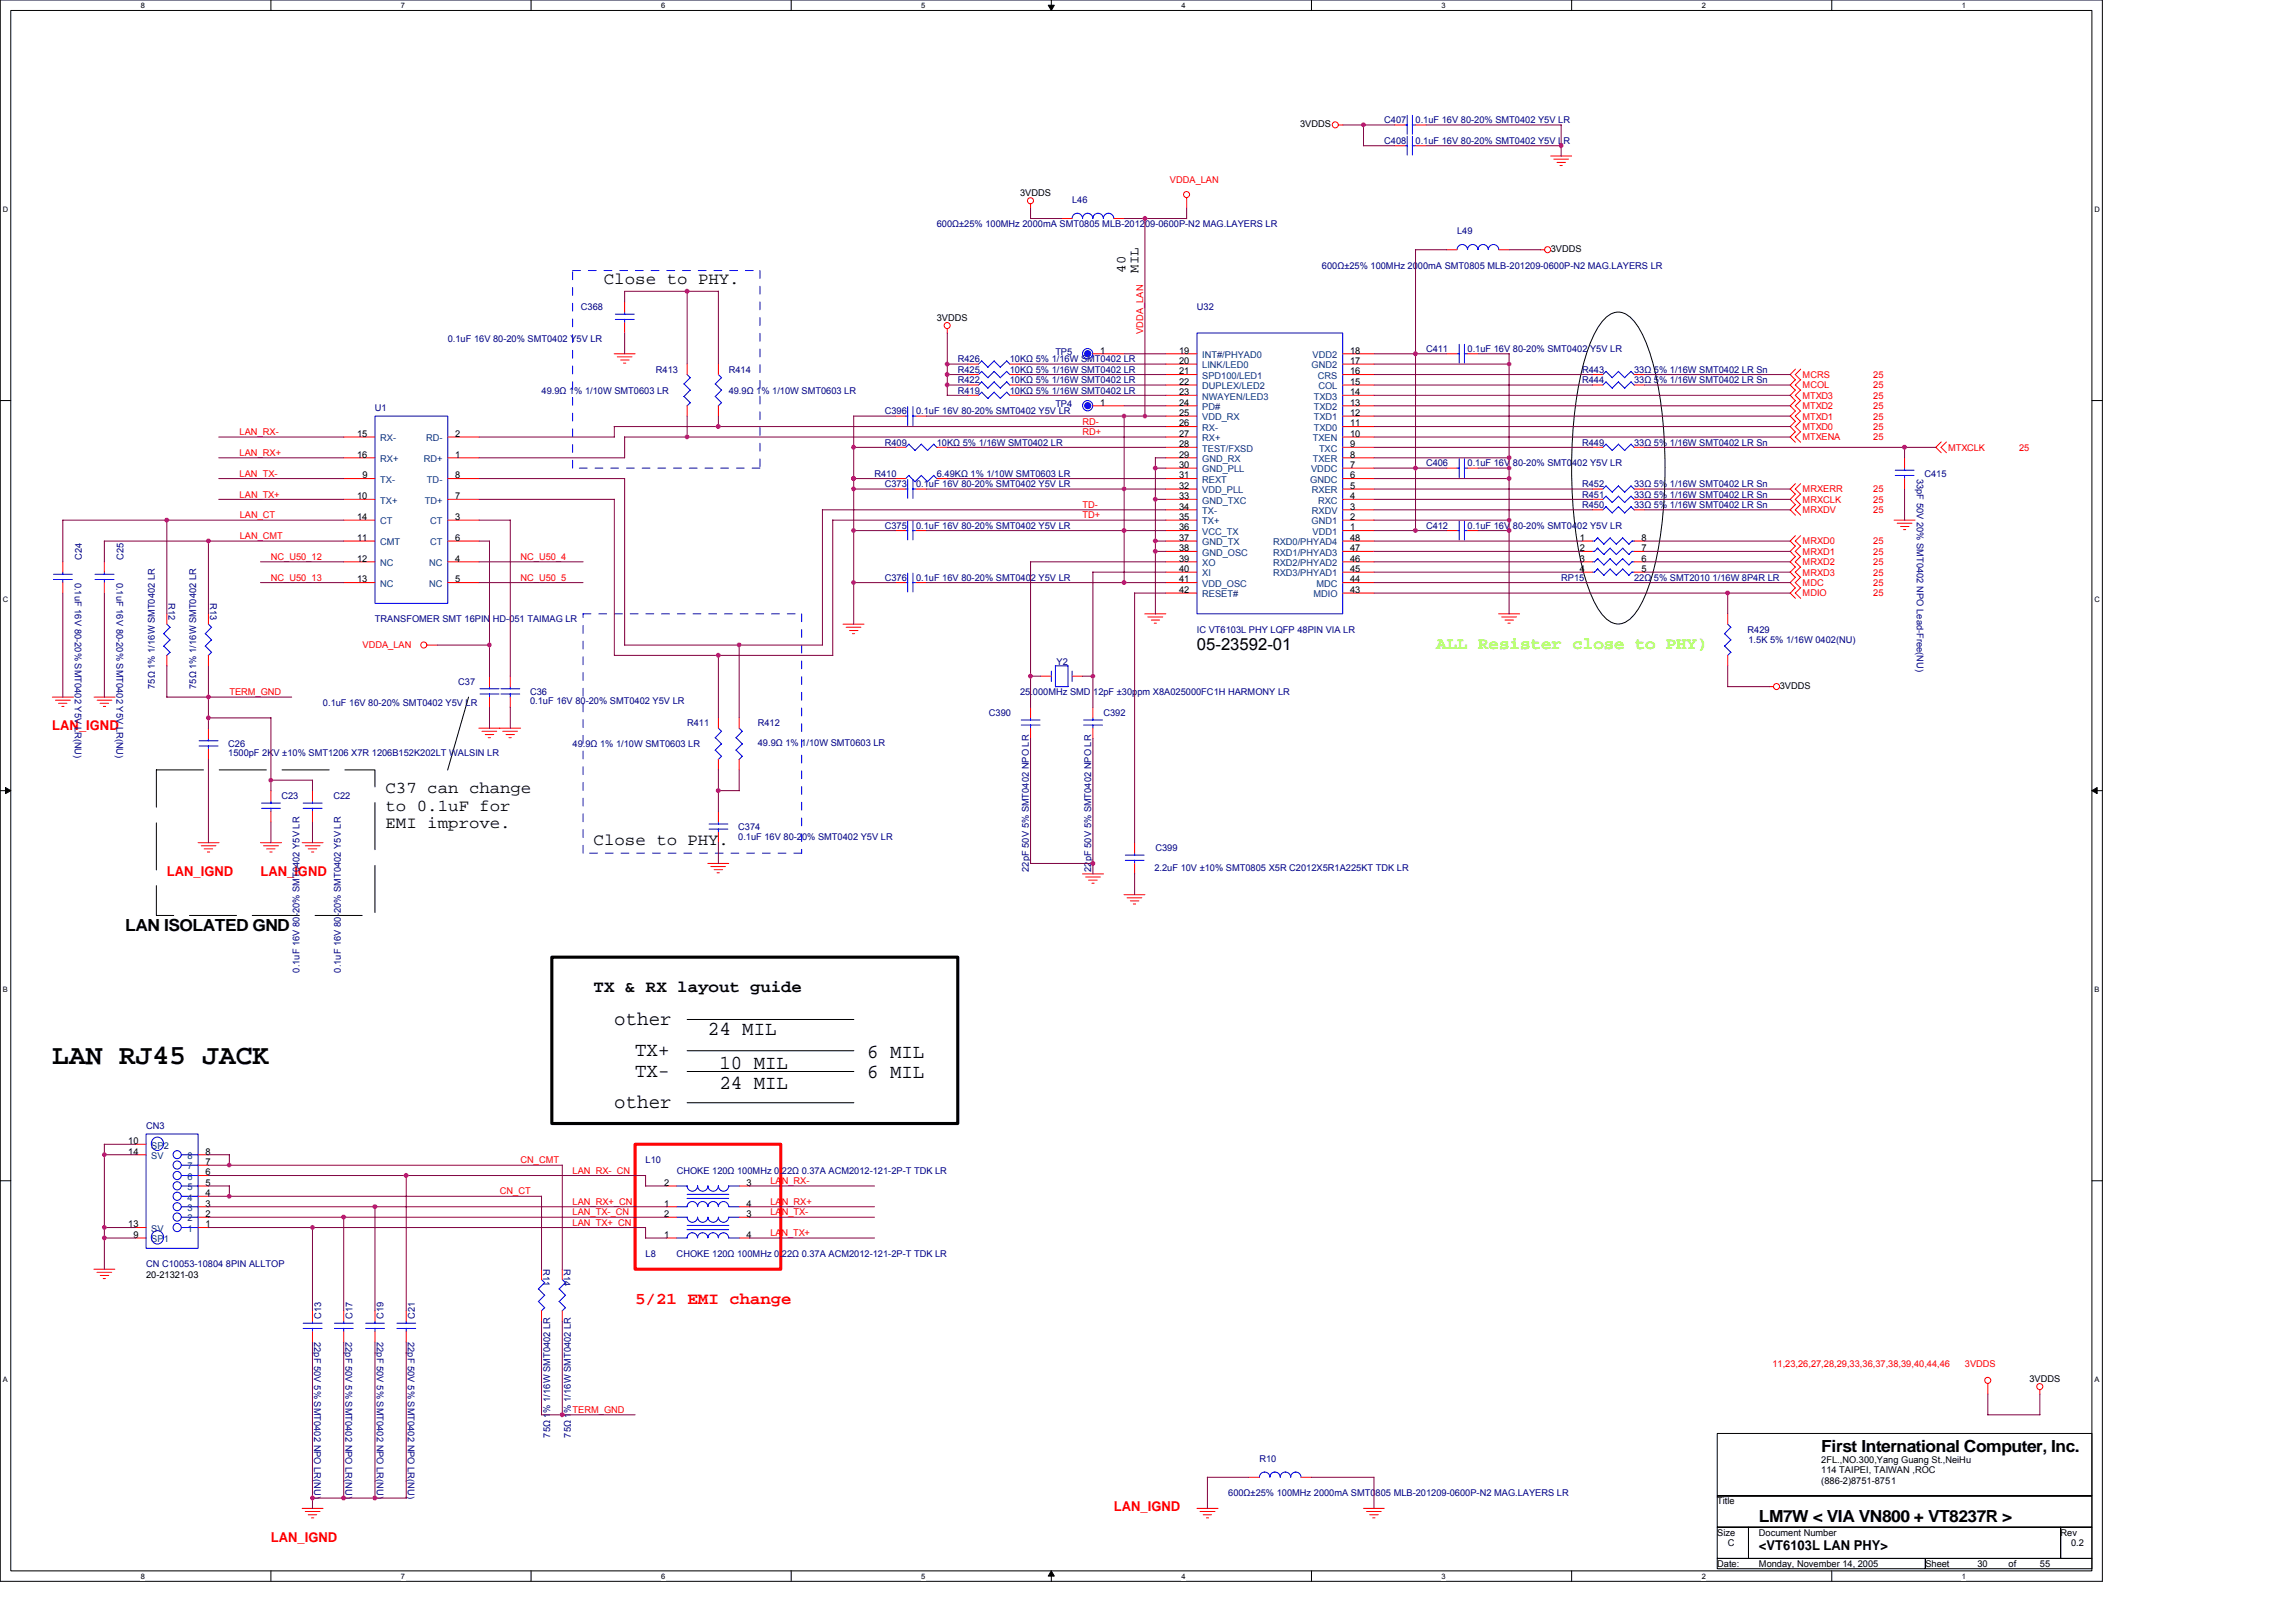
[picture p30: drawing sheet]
<svg xmlns="http://www.w3.org/2000/svg" width="297mm" height="210mm" viewBox="0 0 297 210" stroke-linecap="round" stroke-linejoin="round" font-family="sans-serif">
<defs><g id="words">
<text font-size="3.6" x="6.8" y="137.7">LAN RJ45 JACK</text>
<g font-size="2.6">
<text x="79.5" y="132.7">other</text>
<text x="82.2" y="136.7">TX+</text>
<text x="91.6" y="134">24 MIL</text>
<text x="112.2" y="136.9">6 MIL</text>
<text x="79.5" y="143.4">other</text>
<text x="82.2" y="139.4">TX-</text>
<text x="93.1" y="141">24 MIL</text>
<text x="93.1" y="138.3">10 MIL</text>
<text x="112.2" y="139.5">6 MIL</text>
</g>
<g font-size="2.2">
<text x="78.1" y="36.7">Close to PHY.</text>
<text x="154.9" y="84.1">05-23592-01</text>
<text x="49.9" y="102.7">C37 can change</text>
<text x="49.9" y="104.9">to 0.1uF for</text>
<text x="49.9" y="107.1">EMI improve.</text>
<text x="76.8" y="109.4">Close to PHY.</text>
<text x="16.2" y="120.5">LAN ISOLATED GND</text>
<text x="76.8" y="128.4">TX &amp; RX layout guide</text>
<text x="235.6" y="187.9">First International Computer, Inc.</text>
<text x="227.6" y="197">LM7W &lt; VIA VN800 + VT8237R &gt;</text>
</g>
<text font-size="2.2" fill="#80ff00" x="185.8" y="83.9">ALL Resister close to PHY)</text>
<text font-size="2.2" fill="#f00" x="82.2" y="168.7">5/21 EMI change</text>
<g font-size="1.8">
<text x="145.6" y="35.3" transform="rotate(-90 145.6 35.3)">40</text>
<text x="147.3" y="35.3" transform="rotate(-90 147.3 35.3)">MIL</text>
<text x="227.6" y="200.6">&lt;VT6103L LAN PHY&gt;</text>
</g>
<g font-size="1.8" fill="#f00">
<text x="6.8" y="94.5">LAN_IGND</text>
<text x="21.6" y="113.4">LAN_IGND</text>
<text x="33.7" y="113.4">LAN_IGND</text>
<text x="144.1" y="195.5">LAN_IGND</text>
<text x="35" y="199.5">LAN_IGND</text>
</g>
<g font-size="1.2">
<text x="168.2" y="16.4">3VDDS</text>
<text x="132" y="25.3">3VDDS</text>
<text x="200.6" y="32.6">3VDDS</text>
<text x="121.2" y="41.5">3VDDS</text>
<text x="142.3" y="45.8">1</text>
<text x="152.5" y="45.8">19</text>
<text x="152.5" y="47.1">20</text>
<text x="174.7" y="47.1">17</text>
<text x="174.7" y="45.8">18</text>
<text x="142.3" y="52.5">1</text>
<text x="152.5" y="48.5">21</text>
<text x="152.5" y="49.8">22</text>
<text x="152.5" y="51.1">23</text>
<text x="152.5" y="52.5">24</text>
<text x="152.5" y="53.8">25</text>
<text x="174.7" y="53.8">12</text>
<text x="174.7" y="52.5">13</text>
<text x="174.7" y="51.1">14</text>
<text x="174.7" y="49.8">15</text>
<text x="174.7" y="48.5">16</text>
<text x="46.2" y="59.2">16</text>
<text x="46.2" y="56.5">15</text>
<text x="58.9" y="59.2">1</text>
<text x="58.9" y="56.5">2</text>
<text x="152.5" y="55.2">26</text>
<text x="152.5" y="56.5">27</text>
<text x="152.5" y="57.9">28</text>
<text x="152.5" y="59.2">29</text>
<text x="174.7" y="59.2">8</text>
<text x="174.7" y="57.9">9</text>
<text x="174.7" y="56.5">10</text>
<text x="174.7" y="55.2">11</text>
<text x="46.2" y="64.6">10</text>
<text x="46.9" y="61.9">9</text>
<text x="58.9" y="61.9">8</text>
<text x="58.9" y="64.6">7</text>
<text x="152.5" y="60.6">30</text>
<text x="152.5" y="61.9">31</text>
<text x="152.5" y="63.3">32</text>
<text x="152.5" y="64.6">33</text>
<text x="152.5" y="66">34</text>
<text x="174.7" y="66">3</text>
<text x="174.7" y="64.6">4</text>
<text x="174.7" y="63.3">5</text>
<text x="174.7" y="61.9">6</text>
<text x="174.7" y="60.6">7</text>
<text x="46.2" y="67.3">14</text>
<text x="46.2" y="70">11</text>
<text x="58.9" y="67.3">3</text>
<text x="58.9" y="70">6</text>
<text x="152.5" y="67.3">35</text>
<text x="152.5" y="68.6">36</text>
<text x="152.5" y="70">37</text>
<text x="152.5" y="71.3">38</text>
<text x="174.7" y="71.3">47</text>
<text x="174.7" y="70">48</text>
<text x="174.7" y="68.6">1</text>
<text x="174.7" y="67.3">2</text>
<text x="204.4" y="70">1</text>
<text x="204.4" y="71.3">2</text>
<text x="212.4" y="70">8</text>
<text x="212.4" y="71.3">7</text>
<text x="46.2" y="72.7">12</text>
<text x="46.2" y="75.4">13</text>
<text x="58.9" y="72.7">4</text>
<text x="58.9" y="75.4">5</text>
<text x="152.5" y="72.7">39</text>
<text x="152.5" y="74">40</text>
<text x="152.5" y="75.4">41</text>
<text x="152.5" y="76.7">42</text>
<text x="174.7" y="76.7">43</text>
<text x="174.7" y="75.4">44</text>
<text x="174.7" y="74">45</text>
<text x="174.7" y="72.7">46</text>
<text x="204.4" y="72.7">3</text>
<text x="204.4" y="74">4</text>
<text x="212.4" y="72.7">6</text>
<text x="212.4" y="74">5</text>
<text x="230.2" y="89.2">3VDDS</text>
<text x="16.6" y="148.1">10</text>
<text x="16.6" y="149.4">14</text>
<text x="26.6" y="149.4">8</text>
<text x="26.6" y="154.8">4</text>
<text x="26.6" y="153.5">5</text>
<text x="26.6" y="152.1">6</text>
<text x="26.6" y="150.8">7</text>
<text x="85.9" y="153.5">2</text>
<text x="96.6" y="153.5">3</text>
<text x="16.6" y="158.8">13</text>
<text x="17.3" y="160.2">9</text>
<text x="26.6" y="158.8">1</text>
<text x="26.6" y="157.5">2</text>
<text x="26.6" y="156.1">3</text>
<text x="85.9" y="157.5">2</text>
<text x="85.9" y="160.2">1</text>
<text x="85.9" y="156.1">1</text>
<text x="96.6" y="157.5">3</text>
<text x="96.6" y="160.2">4</text>
<text x="96.6" y="156.1">4</text>
<text x="18.9" y="165.4">20-21321-03</text>
<text x="262.5" y="178.8">3VDDS</text>
<text x="235.6" y="189.3">2FL.,NO.300,Yang Guang St.,NeiHu</text>
<text x="235.6" y="190.6">114 TAIPEI, TAIWAN ,ROC</text>
<text x="222.2" y="194.7">Title</text>
<text x="235.6" y="192">(886-2)8751-8751</text>
<text x="222.2" y="198.7">Size</text>
<text x="222.2" y="202.8">Date:</text>
<text x="223.5" y="200.1">C</text>
<text x="227.6" y="198.7">Document Number</text>
<text x="227.6" y="202.8">Monday, November 14, 2005</text>
<text x="249.1" y="202.8">Sheet</text>
<text x="255.8" y="202.8">30</text>
<text x="259.9" y="202.8">of</text>
<text x="263.9" y="202.8">55</text>
<text x="266.6" y="198.7">Rev</text>
<text x="267.9" y="200.1">0.2</text>
</g>
<g font-size="1.2" fill="#000080">
<text x="179.1" y="15.9">C407</text>
<text x="183.1" y="15.9">0.1uF 16V 80-20% SMT0402 Y5V LR</text>
<text x="179.1" y="18.6">C408</text>
<text x="183.1" y="18.6">0.1uF 16V 80-20% SMT0402 Y5V LR</text>
<text x="121.2" y="29.4">600Ω±25% 100MHz 2000mA SMT0805 MLB-201209-0600P-N2 MAG.LAYERS LR</text>
<text x="138.7" y="26.3">L46</text>
<text x="171" y="34.8">600Ω±25% 100MHz 2000mA SMT0805 MLB-201209-0600P-N2 MAG.LAYERS LR</text>
<text x="188.5" y="30.3">L49</text>
<text x="75.2" y="40.2">C368</text>
<text x="154.9" y="40.2">U32</text>
<text x="57.9" y="44.2">0.1uF 16V 80-20% SMT0402 Y5V LR</text>
<text x="123.9" y="46.9">R426</text>
<text x="130.6" y="46.9">10KΩ 5% 1/16W SMT0402 LR</text>
<text x="136.5" y="45.9">TP5</text>
<text x="184.5" y="45.5">C411</text>
<text x="189.9" y="45.5">0.1uF 16V 80-20% SMT0402 Y5V LR</text>
<text x="48.5" y="53.2">U1</text>
<text x="70.1" y="50.9">49.9Ω 1% 1/10W SMT0603 LR</text>
<text x="84.9" y="48.2">R413</text>
<text x="94.3" y="48.2">R414</text>
<text x="94.3" y="50.9">49.9Ω 1% 1/10W SMT0603 LR</text>
<text x="114.5" y="53.6">C396</text>
<text x="118.5" y="53.6">0.1uF 16V 80-20% SMT0402 Y5V LR</text>
<text x="123.9" y="49.6">R422</text>
<text x="123.9" y="50.9">R419</text>
<text x="123.9" y="48.2">R425</text>
<text x="130.6" y="49.6">10KΩ 5% 1/16W SMT0402 LR</text>
<text x="130.6" y="50.9">10KΩ 5% 1/16W SMT0402 LR</text>
<text x="130.6" y="48.2">10KΩ 5% 1/16W SMT0402 LR</text>
<text x="136.5" y="52.7">TP4</text>
<text x="204.7" y="48.2">R443</text>
<text x="204.7" y="49.6">R444</text>
<text x="211.4" y="48.2">33Ω 5% 1/16W SMT0402 LR Sn</text>
<text x="211.4" y="49.6">33Ω 5% 1/16W SMT0402 LR Sn</text>
<text x="114.5" y="57.7">R409</text>
<text x="121.2" y="57.7">10KΩ 5% 1/16W SMT0402 LR</text>
<text x="204.7" y="57.7">R449</text>
<text x="211.4" y="57.7">33Ω 5% 1/16W SMT0402 LR Sn</text>
<text x="113.1" y="61.7">R410</text>
<text x="114.5" y="63">C373</text>
<text x="118.5" y="63">0.1uF 16V 80-20% SMT0402 Y5V LR</text>
<text x="121.2" y="61.7">6.49KΩ 1% 1/10W SMT0603 LR</text>
<text x="184.5" y="60.3">C406</text>
<text x="189.9" y="60.3">0.1uF 16V 80-20% SMT0402 Y5V LR</text>
<text x="204.7" y="64.4">R451</text>
<text x="204.7" y="63">R452</text>
<text x="204.7" y="65.7">R450</text>
<text x="211.4" y="64.4">33Ω 5% 1/16W SMT0402 LR Sn</text>
<text x="211.4" y="63">33Ω 5% 1/16W SMT0402 LR Sn</text>
<text x="211.4" y="65.7">33Ω 5% 1/16W SMT0402 LR Sn</text>
<text x="248" y="61.9" transform="rotate(90 248 61.9)">33pF 50V 20% SMT0402 NPO Lead-Free(NU)</text>
<text x="249" y="61.7">C415</text>
<text x="114.5" y="68.4">C375</text>
<text x="118.5" y="68.4">0.1uF 16V 80-20% SMT0402 Y5V LR</text>
<text x="184.5" y="68.4">C412</text>
<text x="189.9" y="68.4">0.1uF 16V 80-20% SMT0402 Y5V LR</text>
<text x="9.7" y="75.4" transform="rotate(90 9.7 75.4)">0.1uF 16V 80-20% SMT0402 Y5V LR(NU)</text>
<text x="10.6" y="72.4" transform="rotate(-90 10.6 72.4)">C24</text>
<text x="15.1" y="75.4" transform="rotate(90 15.1 75.4)">0.1uF 16V 80-20% SMT0402 Y5V LR(NU)</text>
<text x="16" y="72.4" transform="rotate(-90 16 72.4)">C25</text>
<text x="114.5" y="75.1">C376</text>
<text x="118.5" y="75.1">0.1uF 16V 80-20% SMT0402 Y5V LR</text>
<text x="202" y="75.1">RP15</text>
<text x="211.4" y="75.1">22Ω 5% SMT2010 1/16W 8P4R LR</text>
<text x="21.8" y="78.1" transform="rotate(90 21.8 78.1)">R12</text>
<text x="27.2" y="78.1" transform="rotate(90 27.2 78.1)">R13</text>
<text x="48.5" y="80.5">TRANSFOMER SMT 16PIN HD-051 TAIMAG LR</text>
<text x="154.9" y="81.9">IC VT6103L PHY LQFP 48PIN VIA LR</text>
<text x="226.1" y="81.9">R429</text>
<text x="226.2" y="83.2">1.5K 5% 1/16W 0402(NU)</text>
<text x="20" y="89.1" transform="rotate(-90 20 89.1)">75Ω 1% 1/16W SMT0402 LR</text>
<text x="25.4" y="89.1" transform="rotate(-90 25.4 89.1)">75Ω 1% 1/16W SMT0402 LR</text>
<text x="59.3" y="88.6">C37</text>
<text x="68.6" y="90">C36</text>
<text x="132" y="90">25.000MHz SMD 12pF ±30ppm X8A025000FC1H HARMONY LR</text>
<text x="136.7" y="86.1">Y2</text>
<text x="41.8" y="91.3">0.1uF 16V 80-20% SMT0402 Y5V LR</text>
<text x="68.6" y="91.2">0.1uF 16V 80-20% SMT0402 Y5V LR</text>
<text x="88.9" y="94">R411</text>
<text x="98" y="94">R412</text>
<text x="127.9" y="92.6">C390</text>
<text x="142.7" y="92.6">C392</text>
<text x="29.5" y="96.7">C26</text>
<text x="29.5" y="97.9">1500pF 2KV ±10% SMT1206 X7R 1206B152K202LT WALSIN LR</text>
<text x="74.1" y="96.7">49.9Ω 1% 1/10W SMT0603 LR</text>
<text x="98" y="96.6">49.9Ω 1% 1/10W SMT0603 LR</text>
<text x="36.4" y="103.4">C23</text>
<text x="43.1" y="103.4">C22</text>
<text x="95.5" y="107.5">C374</text>
<text x="95.5" y="108.7">0.1uF 16V 80-20% SMT0402 Y5V LR</text>
<text x="133.1" y="112.8" transform="rotate(-90 133.1 112.8)">22pF 50V 5% SMT0402 NPO LR</text>
<text x="141.2" y="112.8" transform="rotate(-90 141.2 112.8)">22pF 50V 5% SMT0402 NPO LR</text>
<text x="149.3" y="112.7">2.2uF 10V ±10% SMT0805 X5R C2012X5R1A225KT TDK LR</text>
<text x="149.5" y="110.2">C399</text>
<text x="38.7" y="125.9" transform="rotate(-90 38.7 125.9)">0.1uF 16V 80-20% SMT0402 Y5V LR</text>
<text x="44.1" y="125.9" transform="rotate(-90 44.1 125.9)">0.1uF 16V 80-20% SMT0402 Y5V LR</text>
<text x="18.9" y="146.1">CN3</text>
<text x="83.5" y="150.5">L10</text>
<text x="87.5" y="151.9">CHOKE 120Ω 100MHz 0.22Ω 0.37A ACM2012-121-2P-T TDK LR</text>
<text x="18.9" y="164">CN C10053-10804 8PIN ALLTOP</text>
<text x="70.3" y="164.3" transform="rotate(90 70.3 164.3)">R11</text>
<text x="73" y="164.3" transform="rotate(90 73 164.3)">R14</text>
<text x="83.5" y="162.6">L8</text>
<text x="87.5" y="162.6">CHOKE 120Ω 100MHz 0.22Ω 0.37A ACM2012-121-2P-T TDK LR</text>
<text x="40.7" y="173.7" transform="rotate(90 40.7 173.7)">22pF 50V 5% SMT0402 NPO LR(NU)</text>
<text x="41.5" y="170.7" transform="rotate(-90 41.5 170.7)">C13</text>
<text x="44.7" y="173.7" transform="rotate(90 44.7 173.7)">22pF 50V 5% SMT0402 NPO LR(NU)</text>
<text x="45.6" y="170.7" transform="rotate(-90 45.6 170.7)">C17</text>
<text x="48.7" y="173.7" transform="rotate(90 48.7 173.7)">22pF 50V 5% SMT0402 NPO LR(NU)</text>
<text x="49.6" y="170.7" transform="rotate(-90 49.6 170.7)">C19</text>
<text x="52.8" y="173.7" transform="rotate(90 52.8 173.7)">22pF 50V 5% SMT0402 NPO LR(NU)</text>
<text x="53.7" y="170.7" transform="rotate(-90 53.7 170.7)">C21</text>
<text x="71.2" y="186.1" transform="rotate(-90 71.2 186.1)">75Ω 1% 1/16W SMT0402 LR</text>
<text x="73.9" y="186.1" transform="rotate(-90 73.9 186.1)">75Ω 1% 1/16W SMT0402 LR</text>
<text x="162.9" y="189.2">R10</text>
<text x="158.9" y="193.6">600Ω±25% 100MHz 2000mA SMT0805 MLB-201209-0600P-N2 MAG.LAYERS LR</text>
</g>
<g font-size="1.2" fill="#f00">
<text x="151.4" y="23.7">VDDA_LAN</text>
<text x="147.9" y="43.2" transform="rotate(-90 147.9 43.2)">VDDA_LAN</text>
<text x="233.2" y="48.9">MCRS</text>
<text x="233.2" y="50.2">MCOL</text>
<text x="233.2" y="51.6">MTXD3</text>
<text x="233.2" y="52.9">MTXD2</text>
<text x="242.4" y="48.9">25</text>
<text x="242.4" y="50.2">25</text>
<text x="242.4" y="51.6">25</text>
<text x="242.4" y="52.9">25</text>
<text x="31" y="59">LAN_RX+</text>
<text x="31" y="56.3">LAN_RX-</text>
<text x="140.1" y="56.3">RD+</text>
<text x="140.1" y="54.9">RD-</text>
<text x="233.2" y="54.3">MTXD1</text>
<text x="233.2" y="57">MTXENA</text>
<text x="233.2" y="55.6">MTXD0</text>
<text x="242.4" y="54.3">25</text>
<text x="242.4" y="55.6">25</text>
<text x="242.4" y="57">25</text>
<text x="252" y="58.3">MTXCLK</text>
<text x="261.2" y="58.3">25</text>
<text x="31" y="64.4">LAN_TX+</text>
<text x="31" y="61.7">LAN_TX-</text>
<text x="140.1" y="65.7">TD-</text>
<text x="233.2" y="63.7">MRXERR</text>
<text x="233.2" y="65">MRXCLK</text>
<text x="242.4" y="63.7">25</text>
<text x="242.4" y="65">25</text>
<text x="31" y="67.1">LAN_CT</text>
<text x="31" y="69.8">LAN_CMT</text>
<text x="140.1" y="67.1">TD+</text>
<text x="233.2" y="71.8">MRXD1</text>
<text x="233.2" y="70.4">MRXD0</text>
<text x="233.2" y="66.4">MRXDV</text>
<text x="242.4" y="71.8">25</text>
<text x="242.4" y="70.4">25</text>
<text x="242.4" y="66.4">25</text>
<text x="35" y="72.5">NC_U50_12</text>
<text x="35" y="75.1">NC_U50_13</text>
<text x="67.3" y="75.1">NC_U50_5</text>
<text x="67.3" y="72.5">NC_U50_4</text>
<text x="233.2" y="74.5">MRXD3</text>
<text x="233.2" y="73.1">MRXD2</text>
<text x="233.2" y="77.2">MDIO</text>
<text x="233.2" y="75.8">MDC</text>
<text x="242.4" y="74.5">25</text>
<text x="242.4" y="73.1">25</text>
<text x="242.4" y="75.8">25</text>
<text x="242.4" y="77.2">25</text>
<text x="46.9" y="83.9">VDDA_LAN</text>
<text x="29.7" y="90">TERM_GND</text>
<text x="64.7" y="154.6">CN_CT</text>
<text x="67.3" y="150.5">CN_CMT</text>
<text x="74.1" y="151.9">LAN_RX-_CN</text>
<text x="74.1" y="155.9">LAN_RX+_CN</text>
<text x="99.7" y="155.9">LAN_RX+</text>
<text x="99.7" y="153.2">LAN_RX-</text>
<text x="74.1" y="158.6">LAN_TX+_CN</text>
<text x="74.1" y="157.3">LAN_TX-_CN</text>
<text x="99.7" y="160">LAN_TX+</text>
<text x="99.7" y="157.3">LAN_TX-</text>
<text x="229.3" y="176.9">11,23,26,27,28,29,33,36,37,38,39,40,44,46</text>
<text x="254.2" y="176.9">3VDDS</text>
<text x="74.1" y="182.8">TERM_GND</text>
</g>
<g font-size="1.2" fill="#004080">
<text x="155.5" y="46.3">INT#/PHYAD0</text>
<text x="155.5" y="47.7">LINK/LED0</text>
<text x="169.7" y="47.7">GND2</text>
<text x="169.8" y="46.3">VDD2</text>
<text x="155.5" y="49">SPD100/LED1</text>
<text x="155.5" y="50.4">DUPLEX/LED2</text>
<text x="155.5" y="51.7">NWAYEN/LED3</text>
<text x="155.5" y="53.1">PD#</text>
<text x="170" y="53.1">TXD2</text>
<text x="170" y="51.7">TXD3</text>
<text x="170.5" y="49">CRS</text>
<text x="170.6" y="50.4">COL</text>
<text x="49.2" y="59.8">RX+</text>
<text x="49.2" y="57.1">RX-</text>
<text x="54.8" y="59.8">RD+</text>
<text x="55.1" y="57.1">RD-</text>
<text x="155.5" y="54.4">VDD_RX</text>
<text x="155.5" y="55.8">RX-</text>
<text x="155.5" y="57.1">RX+</text>
<text x="155.5" y="58.4">TEST/FXSD</text>
<text x="155.5" y="59.8">GND_RX</text>
<text x="169.8" y="59.8">TXER</text>
<text x="169.8" y="57.1">TXEN</text>
<text x="170" y="55.8">TXD0</text>
<text x="170" y="54.4">TXD1</text>
<text x="170.6" y="58.4">TXC</text>
<text x="49.2" y="62.5">TX-</text>
<text x="49.2" y="65.2">TX+</text>
<text x="54.9" y="65.2">TD+</text>
<text x="55.2" y="62.5">TD-</text>
<text x="155.5" y="61.1">GND_PLL</text>
<text x="155.5" y="62.5">REXT</text>
<text x="155.5" y="63.8">VDD_PLL</text>
<text x="155.5" y="65.2">GND_TXC</text>
<text x="169.5" y="62.5">GNDC</text>
<text x="169.6" y="61.1">VDDC</text>
<text x="169.7" y="63.8">RXER</text>
<text x="170.5" y="65.2">RXC</text>
<text x="49.2" y="67.9">CT</text>
<text x="49.2" y="70.6">CMT</text>
<text x="55.6" y="67.9">CT</text>
<text x="55.6" y="70.6">CT</text>
<text x="155.5" y="66.5">TX-</text>
<text x="155.5" y="67.9">TX+</text>
<text x="155.5" y="69.2">VCC_TX</text>
<text x="155.5" y="70.6">GND_TX</text>
<text x="155.5" y="71.9">GND_OSC</text>
<text x="164.7" y="71.9">RXD1/PHYAD3</text>
<text x="164.7" y="70.6">RXD0/PHYAD4</text>
<text x="169.7" y="67.9">GND1</text>
<text x="169.7" y="66.5">RXDV</text>
<text x="169.8" y="69.2">VDD1</text>
<text x="49.2" y="73.3">NC</text>
<text x="49.2" y="75.9">NC</text>
<text x="55.5" y="73.3">NC</text>
<text x="55.5" y="75.9">NC</text>
<text x="155.5" y="73.3">XO</text>
<text x="155.5" y="74.6">XI</text>
<text x="155.5" y="75.9">VDD_OSC</text>
<text x="155.5" y="77.3">RESET#</text>
<text x="164.7" y="74.6">RXD3/PHYAD1</text>
<text x="164.7" y="73.3">RXD2/PHYAD2</text>
<text x="169.9" y="77.3">MDIO</text>
<text x="170.3" y="75.9">MDC</text>
<text x="19.6" y="148.6">SP2</text>
<text x="19.6" y="150">SV</text>
<text x="24.3" y="150">8</text>
<text x="24.3" y="155.4">4</text>
<text x="24.3" y="154">5</text>
<text x="24.3" y="152.7">6</text>
<text x="24.3" y="151.3">7</text>
<text x="19.6" y="160.8">SP1</text>
<text x="19.6" y="159.4">SV</text>
<text x="24.3" y="159.4">1</text>
<text x="24.3" y="158.1">2</text>
<text x="24.3" y="156.7">3</text>
</g>
<g font-size="1">
<text x="18.2" y="1">8</text>
<text x="51.9" y="1">7</text>
<text x="85.5" y="1">6</text>
<text x="119.2" y="1">5</text>
<text x="152.8" y="1">4</text>
<text x="186.5" y="1">3</text>
<text x="220.2" y="1">2</text>
<text x="253.8" y="1">1</text>
<text x=".4" y="27.4">D</text>
<text x="271" y="27.4">D</text>
<text x=".4" y="77.9">C</text>
<text x="271" y="77.9">C</text>
<text x=".4" y="128.4">B</text>
<text x="271" y="128.4">B</text>
<text x=".4" y="178.9">A</text>
<text x="271" y="178.9">A</text>
<text x="18.2" y="204.3">8</text>
<text x="51.9" y="204.3">7</text>
<text x="85.5" y="204.3">6</text>
<text x="119.2" y="204.3">5</text>
<text x="152.8" y="204.3">4</text>
<text x="186.5" y="204.3">3</text>
<text x="220.2" y="204.3">2</text>
<text x="253.8" y="204.3">1</text>
</g>
</g></defs>
<path d="M0 0h272v204.6h-272zM1.4 1.4h269.2v201.9h-269.2z" fill="none" stroke="#000" stroke-width=".13"/>
<g fill="#fff">
<path d="M18.2 .1h.6v1.1h-.6z"/>
<path d="M18.2 203.4h.6v1.1h-.6z"/>
</g>
<path d="M35 0v1.4M35 203.3v1.3" fill="none" stroke="#000" stroke-width=".13"/>
<g fill="#fff">
<path d="M51.9 .1h.5v1.1h-.5z"/>
<path d="M51.9 203.4h.5v1.1h-.5z"/>
</g>
<path d="M68.7 0v1.4M68.7 203.3v1.3" fill="none" stroke="#000" stroke-width=".13"/>
<g fill="#fff">
<path d="M85.5 .1h.6v1.1h-.6z"/>
<path d="M85.5 203.4h.6v1.1h-.6z"/>
</g>
<path d="M102.4 0v1.4M102.4 203.3v1.3" fill="none" stroke="#000" stroke-width=".13"/>
<g fill="#fff">
<path d="M119.2 .1h.5v1.1h-.5z"/>
<path d="M119.2 203.4h.5v1.1h-.5z"/>
</g>
<path d="M136 0v1.4M136 203.3v1.3" fill="none" stroke="#000" stroke-width=".13"/>
<path d="M135.6 .7h.8l-.4 .7zM136 203.3l.4 .7h-.8z" fill="#000" stroke="#000" stroke-width=".13"/>
<g fill="#fff">
<path d="M152.8 .1h.6v1.1h-.6z"/>
<path d="M152.8 203.4h.6v1.1h-.6z"/>
</g>
<path d="M169.7 0v1.4M169.7 203.3v1.3" fill="none" stroke="#000" stroke-width=".13"/>
<g fill="#fff">
<path d="M186.5 .1h.5v1.1h-.5z"/>
<path d="M186.5 203.4h.5v1.1h-.5z"/>
</g>
<path d="M203.3 0v1.4M203.3 203.3v1.3" fill="none" stroke="#000" stroke-width=".13"/>
<g fill="#fff">
<path d="M220.2 .1h.5v1.1h-.5z"/>
<path d="M220.2 203.4h.5v1.1h-.5z"/>
</g>
<path d="M237 0v1.4M237 203.3v1.3" fill="none" stroke="#000" stroke-width=".13"/>
<g fill="#fff">
<path d="M253.8 .1h.5v1.1h-.5z"/>
<path d="M253.8 203.4h.5v1.1h-.5z"/>
<path d="M.4 26.6h.7v1h-.7z"/>
<path d="M271 26.6h.6v1h-.6z"/>
<path d="M.4 77.1h.7v1h-.7z"/>
<path d="M271 77.1h.6v1h-.6z"/>
</g>
<path d="M0 51.8h1.4M270.6 51.8h1.4" fill="none" stroke="#000" stroke-width=".13"/>
<g fill="#fff">
<path d="M.4 127.6h.6v1h-.6z"/>
<path d="M271 127.6h.6v1h-.6z"/>
</g>
<path d="M0 102.3h1.4M270.6 102.3h1.4" fill="none" stroke="#000" stroke-width=".13"/>
<path d="M.7 101.9l.7 .4-.7 .4zM270.6 102.3l.7-.4v.8z" fill="#000" stroke="#000" stroke-width=".13"/>
<g fill="#fff">
<path d="M.4 178h.6v1.1h-.6z"/>
<path d="M271 178h.6v1.1h-.6z"/>
</g>
<g fill="none" stroke="#000" stroke-width=".13">
<path d="M207.4 41.4a2.29 2.29 0 0 1 3.9 0 16.8 16.8 0 0 1 2.9 7.2 60.4 60.4 0 0 1-.3 25.5 15.2 15.2 0 0 1-2.6 5.6 2.29 2.29 0 0 1-3.9 0 16.9 16.9 0 0 1-2.9-7.2 60.7 60.7 0 0 1 .4-25.5 15.2 15.2 0 0 1 2.5-5.6zM60.6 90.2l-2.7 9.5M88.9 136h21.6M88.9 138.7h21.6M88.9 131.9h21.6M0 152.8h1.4M88.9 142.7h21.6M270.6 152.8h1.4M222.2 185.5h48.4v8.1h-48.4zM222.2 193.6h48.4v4h-48.4zM222.2 197.6h4v4.1h-4zM226.2 197.6h40.4v4.1h-40.4z"/>
<path d="M266.6 197.6h4v4.1h-4zM222.2 201.7h26.9v1.3h-26.9zM249.1 201.7h21.5v1.3h-21.5z"/>
</g>
<path d="M74.1 35h24.2M98.3 35v25.6M74.1 60.6v-25.6M75.4 79.4h28.3M98.3 60.6h-24.2M103.7 79.4v31M75.4 110.4v-31M103.7 110.4h-28.3" fill="none" stroke="#00f" stroke-width=".13" stroke-dasharray="1 1 1 1 1 1 1 1"/>
<path d="M20.2 99.6h28.3v18.9h-28.3v-18.9" fill="none" stroke="#000" stroke-width=".13" stroke-dasharray="6.1 2"/>
<path d="M71.4 123.9h52.5v21.5h-52.5z" fill="none" stroke="#000" stroke-width=".4"/>
<path d="M82.2 148.1h18.8v16.2h-18.8z" fill="none" stroke="#f00" stroke-width=".4"/>
<g fill="none" stroke="#f00" stroke-width=".13">
<path d="M173.2 16.2h.5M180.4 16.2h1.4M180.4 18.9h1.4M183.1 16.2h1.4M183.1 18.9h1.4M80.8 39.1v1.3M133.3 26.4v.5M137.4 28.3h1.3M144.1 28.3h1.3M153.5 25.6v1.3M187.2 32.3h1.3M193.9 32.3h1.3"/>
<path d="M199.3 32.3h.5M200.6 20.2h2.7M201 20.6h1.9M201.4 21h1.1M201.8 21.4h.3M44.5 59.2h4M44.5 56.6h4M57.9 59.2h4.1M57.9 56.6h4.1M79.5 45.8h2.7M79.9 46.2h1.9M80.3 46.6h1.1"/>
<path d="M80.7 47h.3M80.8 41.7v1.4M88.9 47.1v1.4M88.9 52.5v1.3M92.9 47.1v1.4M92.9 52.5v1.3M115.8 53.8h1.4M115.8 57.9h1.4M118.5 53.8h1.4M121.2 57.9h1.4M122.6 42.5v.6M125.2 48.5h1.4"/>
<path d="M125.2 49.8h1.4M125.2 51.2h1.4M125.2 47.1h1.4M130.6 48.5h1.4M130.6 49.8h1.4M130.6 51.2h1.4M130.6 47.1h1.4M141.4 45.8h4M141.4 52.5h4M150.8 45.8h4.1M150.8 53.8h4.1M150.8 48.5h4.1"/>
<path d="M150.8 49.8h4.1M150.8 57.9h4.1M150.8 51.2h4.1M150.8 47.1h4.1M150.8 59.2h4.1M150.8 56.6h4.1M150.8 55.2h4.1M150.8 52.5h4.1M173.7 45.8h4.1M173.7 53.8h4.1M173.7 48.5h4.1M173.7 49.8h4.1"/>
<path d="M173.7 57.9h4.1M173.7 51.2h4.1M173.7 47.1h4.1M173.7 59.2h4.1M173.7 56.6h4.1M173.7 55.2h4.1M173.7 52.5h4.1M187.2 45.8h1.3M189.9 45.8h1.3M206 48.5h1.4M206 49.8h1.4M206 57.9h1.4"/>
<path d="M211.4 48.5h1.3M211.4 49.8h1.3M211.4 57.9h1.3M232.3 47.8l-.7 .7 .7 .7M232.3 49.1l-.7 .7 .7 .7M232.3 50.5l-.7 .7 .7 .7M232.3 51.8l-.7 .7 .7 .7M232.3 53.2l-.7 .6 .7 .7M232.3 55.9l-.7 .7 .7 .6M232.3 54.5l-.7 .7 .7 .7M233 47.8l-.7 .7 .7 .7M233 49.1l-.7 .7 .7 .7"/>
<path d="M233 50.5l-.7 .7 .7 .7M233 51.8l-.7 .7 .7 .7M233 53.2l-.7 .6 .7 .7M233 55.9l-.7 .7 .7 .6M233 54.5l-.7 .7 .7 .7M246.4 59.2v1.4M251.1 57.2l-.7 .7 .7 .7M251.8 57.2l-.7 .7 .7 .7M8.1 72.7v1.3M8.1 75.4v1.4M13.5 72.7v1.3M13.5 75.4v1.4"/>
<path d="M21.6 79.4v1.4M27 79.4v1.4M44.5 67.3h4M44.5 64.6h4M44.5 75.4h4M44.5 61.9h4M44.5 70h4M44.5 72.7h4M57.9 67.3h4.1M57.9 64.6h4.1M57.9 75.4h4.1M57.9 61.9h4.1"/>
<path d="M57.9 70h4.1M57.9 72.7h4.1M115.8 75.4h1.4M115.8 61.9h1.4M115.8 68.7h1.4M115.8 63.3h1.4M118.5 75.4h1.4M118.5 68.7h1.4M118.5 63.3h1.4M121.2 61.9h1.4M148.1 79.4h2.7M148.5 79.8h1.9"/>
<path d="M150.8 67.3h4.1M150.8 64.6h4.1M150.8 75.4h4.1M150.8 61.9h4.1M150.8 68.7h4.1M150.8 63.3h4.1M150.8 70h4.1M150.8 71.4h4.1M150.8 72.7h4.1M150.8 74h4.1M150.8 60.6h4.1M150.8 66h4.1"/>
<path d="M150.8 76.8h4.1M173.7 67.3h4.1M173.7 64.6h4.1M173.7 75.4h4.1M173.7 61.9h4.1M173.7 68.7h4.1M173.7 63.3h4.1M173.7 70h4.1M173.7 71.4h4.1M173.7 72.7h4.1M173.7 74h4.1M173.7 60.6h4.1"/>
<path d="M173.7 66h4.1M173.7 76.8h4.1M187.2 68.7h1.3M187.2 60.6h1.3M189.9 68.7h1.3M189.9 60.6h1.3M193.9 79.4h2.7M194.3 79.8h1.9M204.7 70h1.3M204.7 71.4h1.3M204.7 72.7h1.3M204.7 74h1.3"/>
<path d="M206 64.6h1.4M206 63.3h1.4M206 66h1.4M211.4 64.6h1.3M211.4 63.3h1.3M211.4 70h1.3M211.4 71.4h1.3M211.4 72.7h1.3M211.4 74h1.3M211.4 66h1.3M223.5 79.4v1.4M232.3 62.6l-.7 .7 .7 .7"/>
<path d="M232.3 63.9l-.7 .7 .7 .7M232.3 73.4l-.7 .6 .7 .7M232.3 70.7l-.7 .7 .7 .7M232.3 69.3l-.7 .7 .7 .7M232.3 72l-.7 .7 .7 .7M232.3 65.3l-.7 .7 .7 .7M232.3 76.1l-.7 .7 .7 .6M232.3 74.7l-.7 .7 .7 .7M233 62.6l-.7 .7 .7 .7M233 63.9l-.7 .7 .7 .7M233 73.4l-.7 .6 .7 .7M233 70.7l-.7 .7 .7 .7"/>
<path d="M233 69.3l-.7 .7 .7 .7M233 72l-.7 .7 .7 .7M233 65.3l-.7 .7 .7 .7M233 76.1l-.7 .7 .7 .6M233 74.7l-.7 .7 .7 .7M245 67.3h2.8M245.4 67.7h2M245.9 68.1h1.1M246.2 68.5h.3M246.4 61.9v1.4M6.8 90.2h2.7M7.2 90.6h1.9"/>
<path d="M7.6 91h1.1M8 91.4h.3M12.2 90.2h2.7M12.6 90.6h1.9M13 91h1.1M13.4 91.4h.3M21.6 84.8v1.4M27 84.8v1.4M27 94.2v1.4M27 96.9v1.4M55.2 83.5h1.4M62 94.2h5.3"/>
<path d="M62.4 94.6h1.9M62.8 95.1h1.1M63.2 95.5h.3M63.3 87.5v1.4M63.3 90.2v1.3M65 94.6h1.9M65.5 95.1h1.1M65.8 95.5h.3M66 87.5v1.4M66 90.2v1.3M92.9 92.9v1.3M92.9 98.3v1.3"/>
<path d="M95.6 92.9v1.3M95.6 98.3v1.3M109.1 80.8h2.7M109.5 81.2h1.9M109.9 81.6h1.1M110.3 82h.3M133.3 91.5v1.4M133.3 94.2v1.4M134.7 87.5h1.3M138.7 87.5h1.4M141.4 91.5v1.4M141.4 94.2v1.4"/>
<path d="M148.9 80.2h1.1M149.3 80.6h.3M194.7 80.2h1.1M195.1 80.6h.3M223.5 84.8v1.4M228.9 88.9h.5M25.6 109.1h2.7M26 109.5h1.9M26.4 109.9h1.1M26.8 110.3h.3M33.7 109.1h2.7M34.1 109.5h1.9"/>
<path d="M34.5 109.9h1.1M34.9 110.3h.3M35 102.3v1.4M35 105v1.4M39.1 109.1h2.7M39.5 109.5h1.9M39.9 109.9h1.1M40.3 110.3h.3M40.4 102.3v1.4M40.4 105v1.4M91.6 111.7h2.7M92 112.1h1.9"/>
<path d="M92.4 112.5h1.1M92.8 112.9h.3M92.9 105v1.4M92.9 107.7v1.4M140.1 113.1h2.7M140.5 113.5h1.9M140.8 113.9h1.1M141.3 114.3h.3M145.4 115.8h2.7M145.8 116.2h1.9M146.2 116.6h1.1M146.6 117h.3"/>
<path d="M146.8 109.1v1.3M146.8 111.7v1.4M17.5 158.9h1.4M17.5 148.1h1.4M17.5 149.4h1.4M25.6 157.5h1.4M25.6 158.9h1.4M25.6 156.2h1.4M25.6 154.8h1.4M25.6 153.5h1.4M25.6 152.1h1.4M25.6 150.8h1.4"/>
<path d="M25.6 149.4h1.4M86.2 157.5h1.3M86.2 156.2h1.3M86.2 153.5h1.3M95.6 157.5h1.4M95.6 156.2h1.4M95.6 153.5h1.4M12.1 164.3h2.8M12.5 164.7h2M13 165.1h1.1M13.4 165.5h.2M17.5 160.2h1.4"/>
<path d="M40.4 169.6v1.4M40.4 172.3v1.4M44.5 169.6v1.4M44.5 172.3v1.4M48.5 169.6v1.4M48.5 172.3v1.4M52.6 169.6v1.4M52.6 172.3v1.4M70.1 164.3v1.3M70.1 169.6v1.4M72.7 164.3v1.3M72.7 169.6v1.4"/>
<path d="M86.2 160.2h1.3M95.6 160.2h1.4M257.2 179v1.4M263.9 179.9v.5M39.1 195.2h2.7M39.5 195.6h1.9M39.9 196h1.1M40.3 196.4h.3M154.9 195.2h2.7M155.3 195.6h1.9M155.7 196h1M156.1 196.4h.3"/>
<path d="M161.6 191.2h1.3M168.3 191.2h1.4M176.4 195.2h2.7M176.8 195.6h1.9M177.2 196h1.1M177.6 196.4h.3"/>
<circle cx="172.7" cy="16.2" r=".39"/>
<circle cx="133.3" cy="26" r=".39"/>
<circle cx="153.5" cy="25.2" r=".39"/>
<circle cx="200.2" cy="32.3" r=".39"/>
<circle cx="122.5" cy="42.1" r=".39"/>
<circle cx="54.8" cy="83.5" r=".39"/>
<circle cx="229.8" cy="88.8" r=".39"/>
<circle cx="257.2" cy="178.6" r=".39"/>
<circle cx="263.9" cy="179.4" r=".39"/>
</g>
<g fill="none" stroke="#00f" stroke-width=".13">
<path d="M181.8 18.9h.3M181.8 16.2h.3M182.1 14.9v2.5M182.1 17.6v2.5M182.7 18.9h.4M182.7 16.2h.4M182.7 14.9v2.5M182.7 17.6v2.5M138.7 28.3a.68 .68 0 0 1 .7-.7 .68 .68 0 0 1 .7 .7 .67 .67 0 0 1 .6-.7 .67 .67 0 0 1 .7 .7 .68 .68 0 0 1 .7-.7 .68 .68 0 0 1 .6 .7 .68 .68 0 0 1 .7-.7 .68 .68 0 0 1 .7 .7M188.5 32.3a.68 .68 0 0 1 .7-.7 .68 .68 0 0 1 .7 .7 .68 .68 0 0 1 .6-.7 .68 .68 0 0 1 .7 .7 .67 .67 0 0 1 .7-.7 .67 .67 0 0 1 .6 .7 .68 .68 0 0 1 .7-.7 .68 .68 0 0 1 .7 .7M48.5 53.8h9.4v24.3h-9.4zM79.6 41.3h2.5"/>
<path d="M79.6 40.7h2.5M80.8 40.4v.3M80.8 41.3v.4M88.5 49.7l.8 .8M88.5 51.3l.8 .8M88.9 48.5l.4 .4M89.3 48.9l-.8 .8M89.3 50.5l-.8 .8M89.3 52.1l-.4 .4M92.5 49.7l.9 .8M92.5 51.3l.9 .8M92.9 48.5l.5 .4"/>
<path d="M93.3 48.9l-.8 .8M93.3 50.5l-.8 .8M93.3 52.1l-.4 .4M117.2 53.8h.3M117.4 52.6v2.5M117.6 57.5l.8 .8M117.6 57.5l-.4 .4M118.1 53.8h.4M118.1 52.6v2.5M119.2 57.5l.8 .8M119.2 57.5l-.8 .8M121.2 57.9l-.4-.4-.8 .8"/>
<path d="M126.6 48.5l.4-.5 .8 .9M126.6 51.2l.4-.5 .8 .9M126.6 47.1l.4-.4 .8 .8M127 49.4l.8 .8M127 49.4l-.4 .4M128.6 49.4l.8 .8M128.6 50.8l.8 .8M128.6 46.7l.8 .8M128.6 48.1l.8 .8M128.6 49.4l-.8 .8M128.6 48l-.8 .9M128.6 50.7l-.8 .9"/>
<path d="M128.6 46.7l-.8 .8M130.2 49.4l.5 .4M130.3 49.4l-.9 .8M130.7 51.2l-.4-.5-.9 .9M130.7 47.1l-.4-.4-.9 .8M130.7 48.5l-.4-.5-.9 .9M154.9 43.1h18.8v36.3h-18.8zM188.5 45.8h.3M188.8 44.6v2.4M188.8 59.4v2.4M189.4 45.8h.5M189.5 44.6v2.4"/>
<path d="M189.5 59.4v2.4M207.8 48.1l.8 .8M207.8 49.4l.8 .8M207.8 57.5l.8 .8M207.8 48l-.4 .5M207.8 49.4l-.4 .4M207.8 57.5l-.4 .4M208.6 48.9l.8-.9 .8 .9M208.6 58.3l.8-.8 .8 .8M209.4 49.4l.8 .8M209.4 49.4l-.8 .8M211 48.1l.4 .4"/>
<path d="M211 49.4l.4 .4M211 57.5l.4 .4M211 48l-.8 .9M211 49.4l-.8 .8M211 57.5l-.8 .8M6.9 75h2.5M6.9 74.3h2.5M8.1 74v.3M8.1 75v.4M12.3 75h2.4M12.3 74.3h2.4M13.5 74v.3"/>
<path d="M13.5 75v.4M117.2 75.4h.3M117.2 68.7h.3M117.2 63.3h.3M117.4 62v2.5M117.4 67.4v2.5M117.4 74.2v2.4M117.6 61.5l.8 .9M117.6 61.5l-.4 .4M118.1 75.4h.4M118.1 68.7h.4M118.1 63.3h.4"/>
<path d="M118.1 62v2.5M118.1 67.4v2.5M118.1 74.2v2.4M119.2 61.5l.8 .9M119.2 61.5l-.8 .8M121.2 62l-.4-.5-.8 .8M188.5 68.7h.3M188.5 60.6h.3M188.8 67.4v2.5M189.4 68.7h.5M189.4 60.6h.5M189.5 67.4v2.5"/>
<path d="M206 70h.3M206 71.4h.3M206 72.7h.3M206 74h.3M206.3 70l.4-.4 .8 .8M206.6 73.8l.1-.2-.4 .4M206.7 71l.8 .8M206.7 72.3l.8 .8M206.7 73.6l.8 .9M206.7 70.9l-.4 .5M206.7 72.3l-.4 .4M207.8 64.2l.8 .8"/>
<path d="M207.8 62.9l.8 .8M207.8 65.6l.8 .8M207.8 64.2l-.4 .4M207.8 62.9l-.4 .4M207.8 65.6l-.4 .4M208.3 69.6l.8 .8M208.3 71l.8 .8M208.3 72.3l.8 .8M208.3 73.6l.8 .9M208.3 69.6l-.8 .8M208.3 70.9l-.8 .9M208.3 72.3l-.8 .8"/>
<path d="M208.3 73.6l-.8 .8M208.6 63.7l.8-.8 .8 .8M208.6 66.4l.8-.8 .8 .8M209.1 70.4l.8-.8 .9 .8M209.4 64.2l.8 .8M209.4 64.2l-.8 .8M209.9 71l.9 .8 .4-.5M209.9 72.3l.9 .8M209.9 73.6l.9 .9 .4-.5M209.9 70.9l-.8 .9M209.9 72.3l-.8 .8M209.9 73.6l-.8 .8"/>
<path d="M211 64.2l.4 .4M211 62.9l.4 .4M211 65.6l.4 .4M211 64.2l-.8 .8M211 62.9l-.8 .8M211 65.6l-.8 .8M211.1 70h.3M211.1 71.4h.3M211.1 72.7h.3M211.1 74h.3M211.2 70l-.5 .4M211.2 72.7l-.5 .4"/>
<path d="M245.2 61.5h2.4M245.2 60.9h2.4M246.4 60.6v.3M246.4 61.5v.4M21.2 82l.8 .8M21.2 83.6l.8 .8M21.6 80.8l.4 .4M22 81.2l-.8 .8M22 82.8l-.8 .8M22 84.4l-.4 .4M25.8 96.5h2.4M25.8 95.9h2.4"/>
<path d="M26.6 82l.8 .8M26.6 83.6l.8 .8M27 80.8l.4 .4M27 95.6v.3M27 96.5v.4M27.4 81.2l-.9 .8M27.4 82.8l-.9 .8M27.4 84.4l-.5 .4M62.1 89.8h2.5M62.1 89.1h2.5M63.3 88.9v.3M63.3 89.8v.4"/>
<path d="M64.8 89.8h2.4M64.8 89.1h2.4M66 88.9v.3M66 89.8v.4M92.5 95.5l.9 .8M92.5 97.1l.9 .8M92.9 94.2l.5 .5M93.3 94.6l-.8 .9M93.3 96.3l-.8 .8M93.3 97.9l-.4 .4M95.2 97.1l.9 .8M95.6 94.2l.5 .5"/>
<path d="M96 94.6l-.8 .9 .9 .8M96 96.3l-.8 .8M96 97.9l-.4 .4M132.1 93.8h2.5M132.1 93.2h2.5M133.3 92.9v.3M133.3 93.8v.4M136 86.8v1.4M136.5 86.2l1.7-.1v2.8M136.5 86.2v2.7M136.5 88.9h1.7M138.7 86.8v1.4"/>
<path d="M140.2 93.8h2.4M140.2 93.2h2.4M141.4 92.9v.3M141.4 93.8v.4M223.1 82l.8 .8M223.1 83.6l.8 .8M223.5 80.8l.4 .4M223.9 81.2l-.8 .8M223.9 82.8l-.8 .8M223.9 84.4l-.4 .4M33.8 104.6h2.5M33.8 103.9h2.5"/>
<path d="M35 103.7v.2M35 104.6v.4M39.2 104.6h2.5M39.2 103.9h2.5M40.4 103.7v.2M40.4 104.6v.4M91.7 107.3h2.5M91.7 106.6h2.5M92.9 106.4v.3M92.9 107.3v.4M145.6 111.3h2.4M145.6 110.7h2.4"/>
<path d="M146.8 110.4v.3M146.8 111.3v.4M18.9 146.7h6.7v14.8h-6.7zM19.8 159.5a.82 .82 0 0 1 1.1 .1 .82 .82 0 0 1 0 1.1 .82 .82 0 0 1-1.1 0 .95 .95 0 0 1 0-1.2zM19.8 147.4a.82 .82 0 0 1 1.1 0 .82 .82 0 0 1 0 1.2 .82 .82 0 0 1-1.1 0 .95 .95 0 0 1 0-1.2zM23.4 157.5h2.2M23.4 158.9h2.2M23.5 156.2h2.2M23.5 154.8h2.2M23.5 153.5h2.2M23.5 152.1h2.2M23.5 150.8h2.2"/>
<path d="M23.5 149.4h2.2M87.5 157.5h1.4a.68 .68 0 0 0 .7 .7 .68 .68 0 0 0 .7-.7 .67 .67 0 0 0 .6 .7 .67 .67 0 0 0 .7-.7 .68 .68 0 0 0 .7 .7 .68 .68 0 0 0 .6-.7 .67 .67 0 0 0 .7 .7 .67 .67 0 0 0 .7-.7h1.3M87.5 153.5h1.4a.68 .68 0 0 0 .7 .7 .68 .68 0 0 0 .7-.7 .67 .67 0 0 0 .6 .7 .67 .67 0 0 0 .7-.7 .68 .68 0 0 0 .7 .7 .68 .68 0 0 0 .6-.7 .67 .67 0 0 0 .7 .7 .67 .67 0 0 0 .7-.7h1.3M87.5 156.2l1.4-.1a.68 .68 0 0 1 .7-.6 .68 .68 0 0 1 .7 .6 .67 .67 0 0 1 .6-.6 .67 .67 0 0 1 .7 .6 .68 .68 0 0 1 .7-.6 .68 .68 0 0 1 .6 .6 .67 .67 0 0 1 .7-.6 .67 .67 0 0 1 .7 .6l1.3 .1M88.9 159.1h5.4M88.9 155.1h5.4M88.9 158.6h5.4M88.9 154.6h5.4M39.2 171.9h2.5M39.2 171.2h2.5M40.4 171v.3M40.4 171.9v.4"/>
<path d="M43.3 171.9h2.4M43.3 171.2h2.4M44.5 171v.3M44.5 171.9v.4M47.3 171.9h2.4M47.3 171.2h2.4M48.5 171v.3M48.5 171.9v.4M51.3 171.9h2.5M51.3 171.2h2.5M52.6 171v.3M52.6 171.9v.4"/>
<path d="M69.7 166.8l.8 .8-.9 .8M69.7 168.4l.8 .8M70.1 165.6l.4 .4M70.5 166l-.9 .8M70.5 169.2l-.5 .5M72.3 166.8l.9 .8-.9 .8M72.3 168.4l.9 .8M72.7 165.6l.5 .4M73.1 166l-.8 .8M73.1 169.2l-.4 .5M87.5 160.2h1.4a.68 .68 0 0 1 .7-.7 .68 .68 0 0 1 .7 .7 .67 .67 0 0 1 .6-.7 .67 .67 0 0 1 .7 .7 .68 .68 0 0 1 .7-.7 .68 .68 0 0 1 .6 .7 .67 .67 0 0 1 .7-.7 .67 .67 0 0 1 .7 .7h1.3M162.9 191.2a.68 .68 0 0 1 .7-.7 .68 .68 0 0 1 .7 .7 .67 .67 0 0 1 .7-.7 .67 .67 0 0 1 .6 .7 .68 .68 0 0 1 .7-.7 .68 .68 0 0 1 .7 .7 .67 .67 0 0 1 .6-.7 .67 .67 0 0 1 .7 .7"/>
<circle cx="140.7" cy="45.8" r=".66"/>
<circle cx="140.7" cy="52.5" r=".66"/>
<circle cx="22.9" cy="153.5" r=".53"/>
<circle cx="22.9" cy="158.9" r=".53"/>
<circle cx="22.9" cy="157.5" r=".53"/>
<circle cx="22.9" cy="150.8" r=".53"/>
<circle cx="22.9" cy="154.8" r=".53"/>
<circle cx="22.9" cy="152.1" r=".53"/>
<circle cx="22.9" cy="156.2" r=".52"/>
<circle cx="22.9" cy="149.4" r=".52"/>
</g>
<g fill="#00f" stroke="#00f" stroke-width=".13">
<circle cx="140.7" cy="45.8" r=".39"/>
<circle cx="140.7" cy="52.5" r=".39"/>
</g>
<g fill="none" stroke="#800040" stroke-width=".13">
<path d="M173.7 16.2h6.8M176.4 18.9h4M176.4 16.2v2.7M184.5 16.2h17.5v4M184.5 18.9h17.5M80.8 37.7h12.1M80.8 37.7v1.4M88.9 37.7v9.4M92.9 37.7v9.4M133.3 26.9v1.4M133.3 28.3h4.1M145.4 28.3h8.1"/>
<path d="M148.1 28.3v25.6M153.5 26.9v1.4M183.1 32.3h4.1M183.1 32.3v36.4M195.2 32.3h4.1M28.3 56.6h16.2M28.3 59.2h16.2M79.5 55.2h71.3M79.5 55.2v1.4h-17.5M80.8 56.6h70M80.8 43.1v2.7M80.8 56.5v2.7h-18.8"/>
<path d="M88.9 53.8v2.8M92.9 53.8v1.4M110.4 53.8h5.4M110.4 57.9h5.4M110.4 53.8v27M119.8 53.8h31.1M122.5 48.5h2.7M122.5 51.2h2.7M122.5 49.8h2.7M122.5 57.9h28.3M122.5 47.1h2.7M122.6 43.1v8.1"/>
<path d="M132 48.5h18.9M132 51.2h18.9M132 49.8h18.9M132 47.1h18.9M145.4 52.5h5.4M145.4 45.8h5.4M145.4 53.8v21.6M149.5 59.2h1.3M149.5 59.2v20.3M177.8 48.5h28.2M177.8 51.2h53.8M177.8 52.5h53.8"/>
<path d="M177.8 55.2h53.8M177.8 56.6h53.8M177.8 53.8h53.8M177.8 49.8h28.2M177.8 57.9h28.2M177.8 45.8h9.4M177.8 47.1h17.5M177.8 59.2h17.5M191.2 45.8h4.1M195.2 45.8v33.7M212.7 48.5h18.9M212.7 49.8h18.9"/>
<path d="M212.7 57.9h37.8M246.4 57.9v1.4M8.1 76.8v13.4M13.5 76.8v13.4M21.6 67.3v12.1M27 70v9.4M28.3 64.6h16.2M28.3 61.9h16.2M33.7 72.7h10.8M33.7 75.4h10.8M44.5 67.3h-36.4v5.4M44.5 70h-31v2.7"/>
<path d="M62 72.7h13.4M62 64.6h17.5M62 70h1.3v17.5M62 61.9h18.8M62 67.3h4M62 75.4h13.4M66 67.3v20.2M79.5 64.6v20.2h28.3M80.8 61.9v21.6h25.6v-17.5M106.4 66h44.4M107.7 67.3h43.1M107.7 67.3v17.5"/>
<path d="M110.4 63.3h5.4M110.4 61.9h5.4M110.4 68.7h5.4M110.4 75.4h5.4M119.8 63.3h31M119.9 68.7h31M119.9 75.4h31M122.5 61.9h28.3M133.3 72.7h17.5M133.3 72.7v18.8M141.4 74h9.4M141.4 74v17.5"/>
<path d="M146.8 76.8h4M146.8 76.7v32.4M149.5 71.4h1.3M149.5 64.6h1.3M149.5 60.6h1.3M149.5 70h1.3M177.7 67.3h17.5M177.7 60.6h9.5M177.8 74h26.9M177.8 72.7h26.9M177.8 71.4h26.9M177.8 64.6h28.2"/>
<path d="M177.8 63.3h28.2M177.8 66h28.2M177.8 61.9h17.5M177.8 68.7h9.4M177.8 70h26.9M177.8 76.8h53.8M177.8 75.4h53.8M191.2 60.6h4.1M191.2 68.7h4.1M212.7 74h18.9M212.7 72.7h18.9M212.7 71.4h18.9"/>
<path d="M212.7 64.6h18.9M212.7 63.3h18.9M212.7 66h18.9M212.7 70h18.9M223.5 76.7v2.7M246.4 63.3v4M21.6 86.1v4.1h16.1M27 86.2v8.1M27 98.3v10.8M27 92.9h8v9.4M56.6 83.5h6.7M63.3 91.5v2.8"/>
<path d="M66 91.5v2.7M92.9 84.8v8.1M92.9 99.6v5.4M95.6 83.5v9.4M95.6 99.6v2.7h-2.7M133.3 87.5h1.4M133.3 95.6v16.1h8.1M140 87.5h1.4M141.4 95.6v17.5M223.5 86.2v2.7M223.5 88.9h5.4M35 106.4v2.7"/>
<path d="M35 101h5.4M40.4 101v1.3M40.4 106.4v2.7M92.9 109.1v2.7M146.8 113.1v2.7M13.5 149.4h4M13.5 158.9h4M17.5 148.1h-4v16.2M26.9 149.4h2.8v1.4M26.9 153.5h2.8v1.3M26.9 157.5h59.3M26.9 152.1h56.6v1.4h2.7"/>
<path d="M26.9 150.8h45.8v13.5M26.9 156.2h59.3M26.9 158.9h56.6M26.9 154.8h43.2M40.4 158.8v10.8M44.5 157.5v12.1M48.5 156.1v13.5M52.6 152.1v17.5M70.1 154.8v9.5M83.5 158.8v1.4h2.7M97 157.5h16.1M97 153.5h16.1"/>
<path d="M97 156.2h16.1M13.5 160.2h4M40.4 173.7v21.5M44.5 173.7v20.2M48.5 173.7v20.2M52.6 173.7v20.2M70.1 171v12.1M72.7 171v12.1M97 160.2h16.1M40.4 193.9h12.2M70 183.1h12.2M156.2 191.2h5.4"/>
<path d="M156.2 191.2v4M169.6 191.2h8.2M177.8 191.2v4M257.2 183.1h6.7M257.2 180.4v2.7M263.9 180.4v2.7"/>
</g>
<g fill="#f0f" stroke="#f0f" stroke-width=".13">
<circle cx="95.6" cy="83.5" r=".26"/>
<circle cx="27" cy="90.2" r=".25"/>
<circle cx="35" cy="101" r=".26"/>
<circle cx="27" cy="92.9" r=".26"/>
<circle cx="183.1" cy="60.6" r=".26"/>
<circle cx="183.1" cy="45.8" r=".27"/>
<circle cx="29.7" cy="154.8" r=".25"/>
<circle cx="44.5" cy="157.5" r=".26"/>
<circle cx="21.6" cy="67.3" r=".26"/>
<circle cx="195.2" cy="59.2" r=".26"/>
<circle cx="195.2" cy="67.3" r=".25"/>
<circle cx="183.1" cy="68.7" r=".27"/>
<circle cx="110.4" cy="63.3" r=".25"/>
<circle cx="141.4" cy="87.5" r=".25"/>
<circle cx="133.3" cy="87.5" r=".26"/>
<circle cx="149.5" cy="71.3" r=".27"/>
<circle cx="122.5" cy="49.8" r=".26"/>
<circle cx="122.5" cy="48.5" r=".27"/>
<circle cx="88.9" cy="56.5" r=".26"/>
<circle cx="88.9" cy="37.7" r=".27"/>
<circle cx="92.9" cy="55.2" r=".27"/>
<circle cx="92.9" cy="102.3" r=".27"/>
<circle cx="92.9" cy="84.8" r=".27"/>
<circle cx="122.5" cy="47.1" r=".26"/>
<circle cx="29.7" cy="150.8" r=".25"/>
<circle cx="27" cy="70" r=".25"/>
<circle cx="145.4" cy="53.9" r=".26"/>
<circle cx="195.2" cy="47.1" r=".25"/>
<circle cx="145.4" cy="68.7" r=".27"/>
<circle cx="148.1" cy="28.3" r=".26"/>
<circle cx="148.1" cy="53.8" r=".25"/>
<circle cx="145.4" cy="63.3" r=".26"/>
<circle cx="110.4" cy="61.9" r=".26"/>
<circle cx="110.4" cy="57.9" r=".26"/>
<circle cx="195.2" cy="61.9" r=".26"/>
<circle cx="145.4" cy="75.4" r=".27"/>
<circle cx="110.4" cy="68.7" r=".26"/>
<circle cx="149.5" cy="64.6" r=".27"/>
<circle cx="195.2" cy="60.6" r=".25"/>
<circle cx="110.4" cy="75.4" r=".26"/>
<circle cx="141.4" cy="111.7" r=".26"/>
<circle cx="149.5" cy="70" r=".26"/>
<circle cx="195.2" cy="68.7" r=".26"/>
<circle cx="63.3" cy="83.5" r=".25"/>
<circle cx="149.5" cy="60.6" r=".26"/>
<circle cx="223.5" cy="76.7" r=".26"/>
<circle cx="13.5" cy="160.2" r=".26"/>
<circle cx="72.7" cy="183.1" r=".27"/>
<circle cx="52.5" cy="152.1" r=".27"/>
<circle cx="202" cy="18.8" r=".26"/>
<circle cx="176.4" cy="16.2" r=".26"/>
<circle cx="48.5" cy="156.2" r=".27"/>
<circle cx="13.5" cy="158.8" r=".26"/>
<circle cx="40.4" cy="158.8" r=".26"/>
<circle cx="246.4" cy="57.9" r=".27"/>
<circle cx="13.5" cy="149.4" r=".26"/>
<circle cx="40.4" cy="193.9" r=".26"/>
<circle cx="48.5" cy="193.9" r=".27"/>
<circle cx="44.5" cy="193.9" r=".27"/>
</g>
<use href="#words"/>
</svg>
